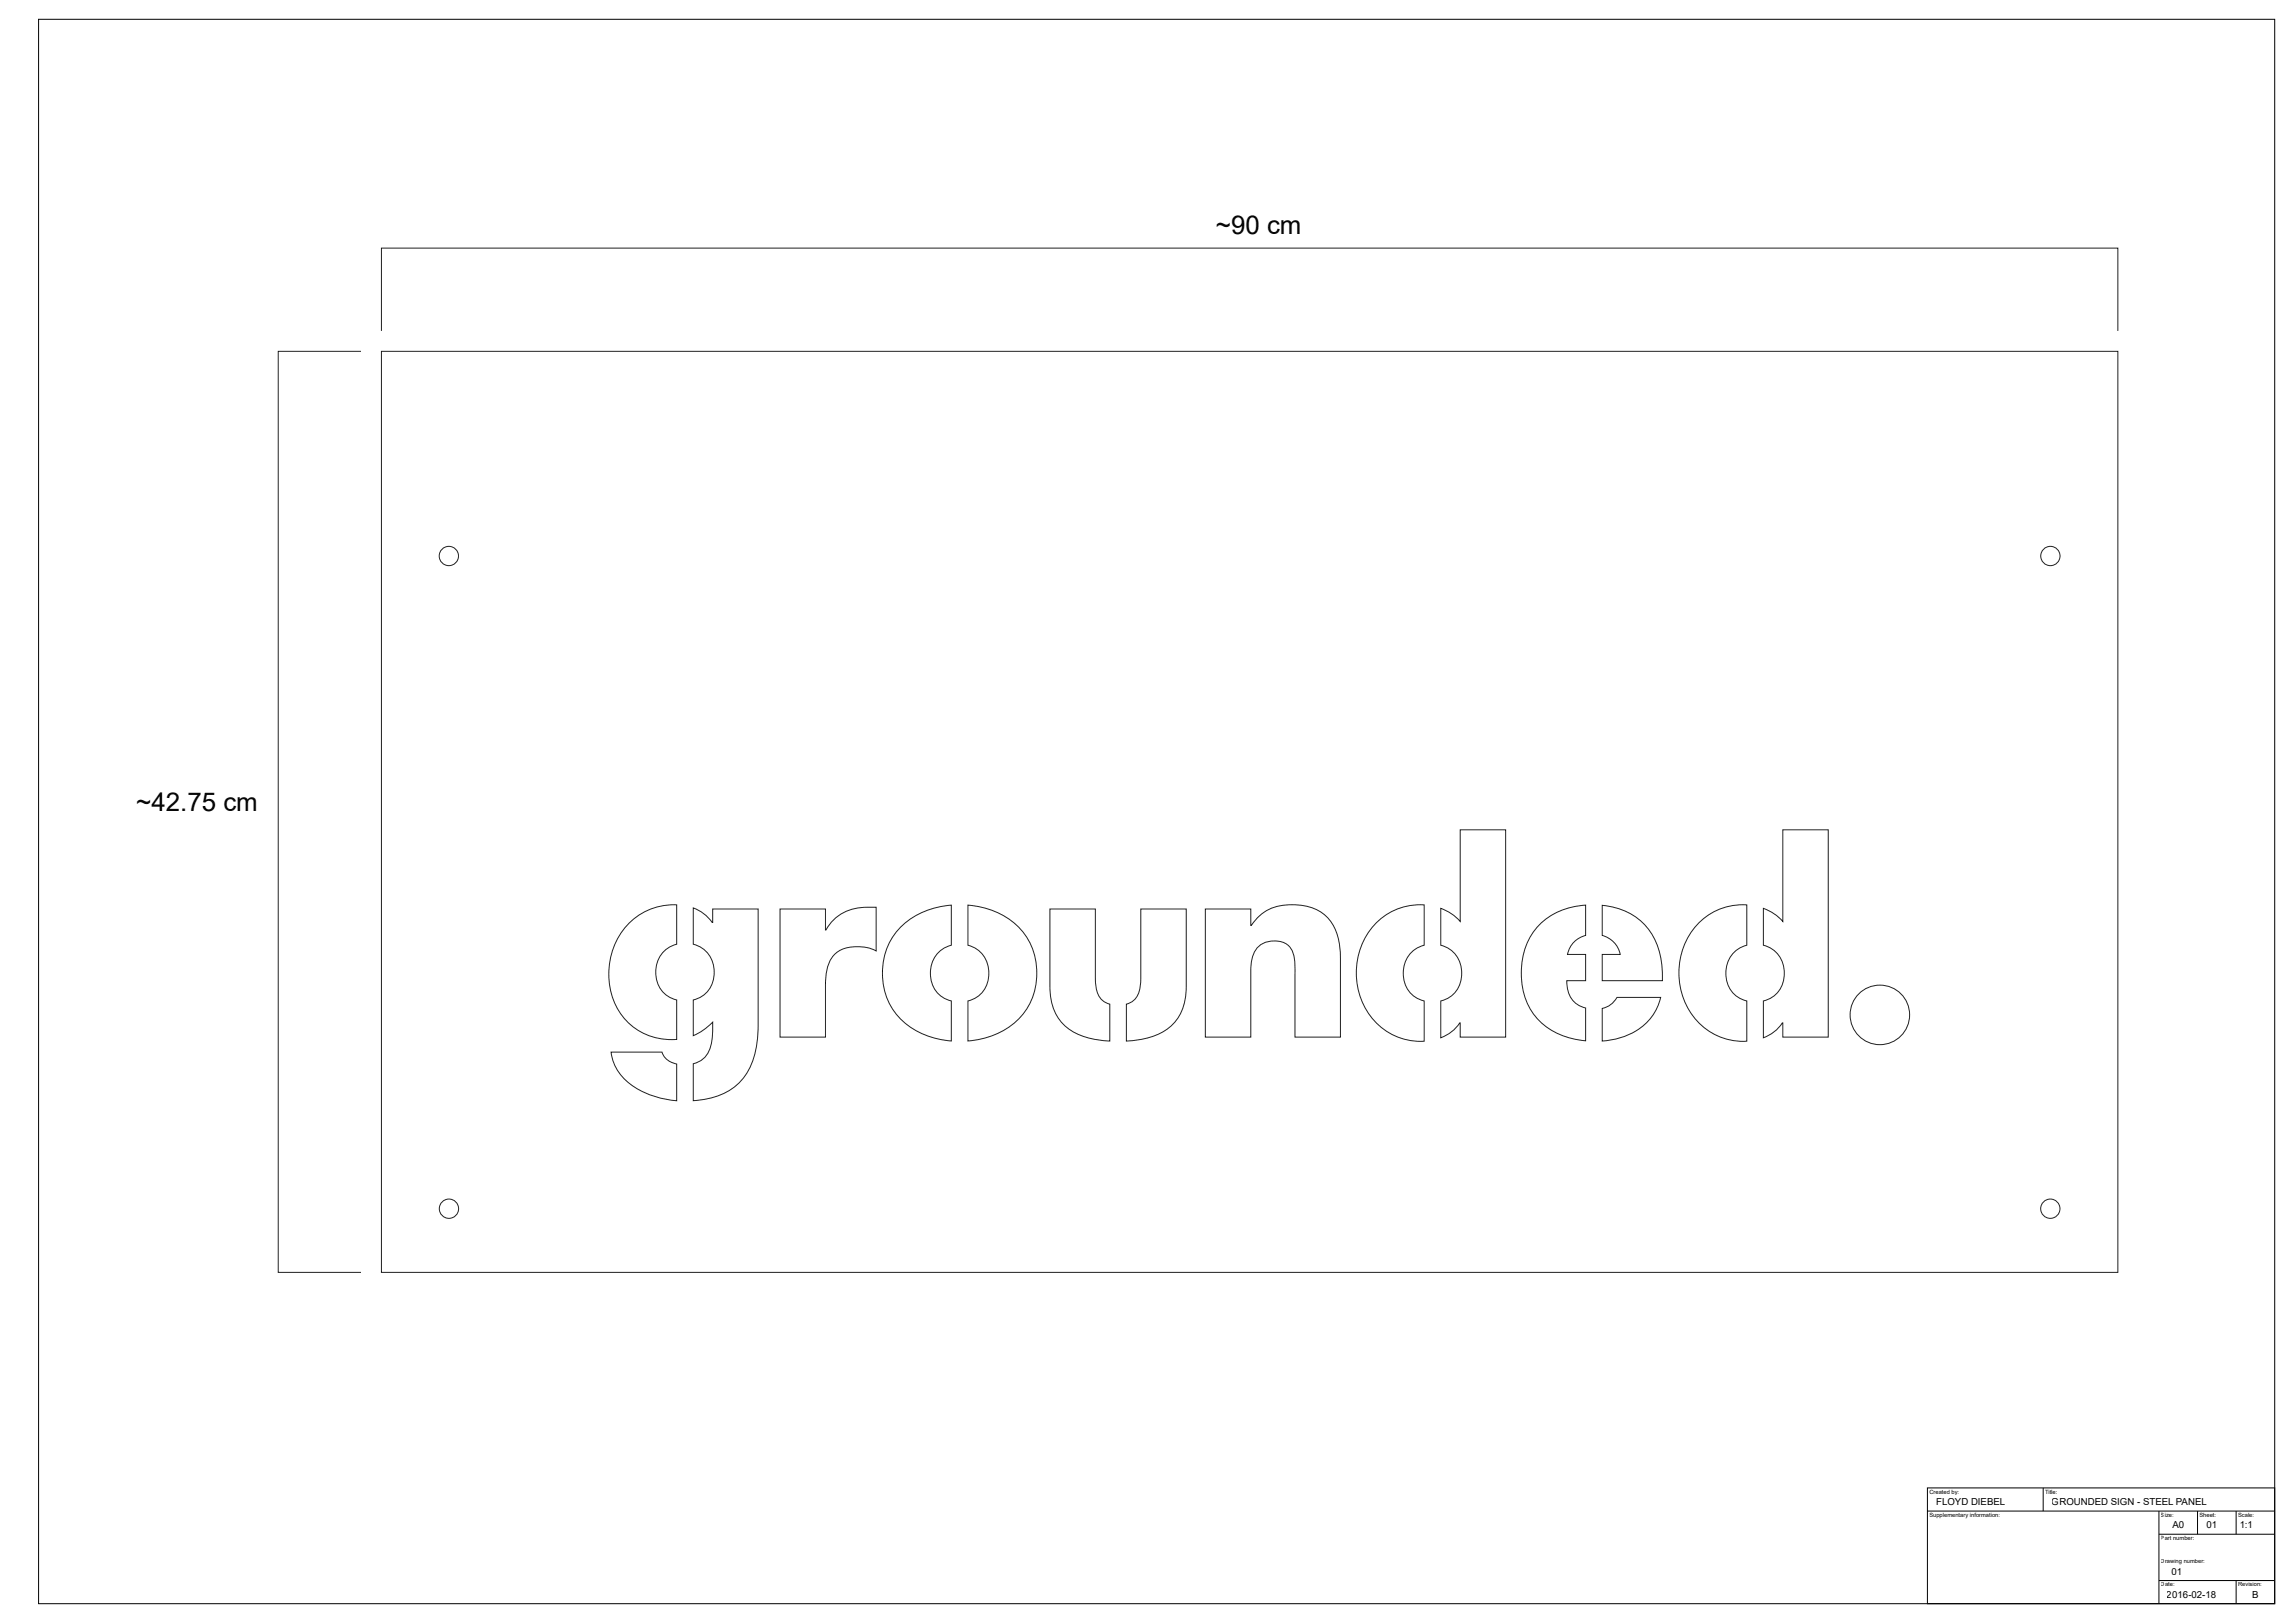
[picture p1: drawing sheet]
<svg xmlns="http://www.w3.org/2000/svg" width="1189mm" height="841mm" viewBox="0 0 1189 841" stroke-linecap="round" stroke-linejoin="round" font-family="sans-serif">
<defs><g id="words">
<g font-size="13.4">
<text x="630" y="122">~90 cm</text>
<text x="71" y="420">~42.75 cm</text>
</g>
<g font-size="5">
<text x="1004" y="780">FLOYD DIEBEL</text>
<text x="1064" y="780">GROUNDED SIGN - STEEL PANEL</text>
<text x="1126" y="792">A0</text>
<text x="1144" y="792">01</text>
<text x="1161" y="792">1:1</text>
<text x="1125" y="816">01</text>
<text x="1123" y="828">2016-02-18</text>
<text x="1167" y="828">B</text>
</g>
<g font-size="3">
<text x="1000" y="774">Created by:</text>
<text x="1060" y="774">Title:</text>
<text x="1000" y="786">Supplementary information:</text>
<text x="1120" y="786">Size:</text>
<text x="1140" y="786">Sheet:</text>
<text x="1160" y="786">Scale:</text>
<text x="1120" y="798">Part number:</text>
<text x="1120" y="810">Drawing number:</text>
<text x="1120" y="822">Date:</text>
<text x="1160" y="822">Revision:</text>
</g>
</g></defs>
<path d="M20 10h1159v821h-1159zM999 771h180v60h-180zM1059 771v12M999 783h180M1119 783v48M1119 795h60M1139 783v12M1159 783v12M1119 819h60M1159 819v12" fill="none" stroke="#000" stroke-width=".52"/>
<g fill="none" stroke="#231f20" stroke-width=".52">
<path d="M198 171v-42h900v42M187 182h-43v477h43M198 182h900v477h-900zM757 430h23v107h-23v-7l-4 4-6 4v-19a15 15 0 0 0 11-15 15 15 0 0 0-11-14v-19l6 3 4 3zM924 430h24v107h-24v-7l-4 4-6 4v-19a15 15 0 0 0 11-15 15 15 0 0 0-11-14v-19l6 3 4 3zM327 478a33 33 0 0 1 24-9v20a15 15 0 0 0-11 15 15 15 0 0 0 11 14v21a32 32 0 0 1-35-37 37 37 0 0 1 11-24zM359 470l6 4 4 4v-7h24v60a39 39 0 0 1-12 32 38 38 0 0 1-22 7v-19a14 14 0 0 0 10-15v-6l-5 4-5 3v-19a15 15 0 0 0 11-14 15 15 0 0 0-11-15zM404 471h24v11a24 24 0 0 1 22-12h4v23a21 21 0 0 0-21 1 21 21 0 0 0-5 17v26h-24zM502 469a36 36 0 0 1 35 33 35 35 0 0 1-31 37h-4v-20a15 15 0 0 0 11-15 15 15 0 0 0-11-14zM544 471h24v35a12 12 0 0 0 7 14v19a32 32 0 0 1-27-12l-3-6-1-7zM591 471h24v40a26 26 0 0 1-24 28h-7v-19a11 11 0 0 0 7-12zM625 471h23v9a25 25 0 0 1 27-11 22 22 0 0 1 20 23v45h-24v-34a14 14 0 0 0-5-14 12 12 0 0 0-18 11v37h-23z"/>
<path d="M714 478a32 32 0 0 1 24-9v21a15 15 0 0 0-11 14 15 15 0 0 0 11 15v21a34 34 0 0 1-35-41 36 36 0 0 1 11-21zM798 479a36 36 0 0 1 24-10v16a13 13 0 0 0-10 10h10v13h-10a13 13 0 0 0 10 14v17a34 34 0 0 1-33-40 33 33 0 0 1 9-20zM830 469a33 33 0 0 1 32 34v5h-32v-13h10a13 13 0 0 0-10-10zM881 478a32 32 0 0 1 24-9v21a15 15 0 0 0-10 14 15 15 0 0 0 10 15v21a34 34 0 0 1-35-41 36 36 0 0 1 11-21zM466 481a41 41 0 0 1 27-12v21a15 15 0 0 0-11 14 15 15 0 0 0 11 15v20a36 36 0 0 1-35-30 34 34 0 0 1 8-28zM830 523a11 11 0 0 0 8-6h23a31 31 0 0 1-31 22zM317 545h26l3 4 5 2v19a39 39 0 0 1-32-17z"/>
<circle cx="233" cy="288" r="5"/>
<circle cx="1063" cy="288" r="5"/>
<circle cx="974" cy="526" r="15"/>
<circle cx="233" cy="626" r="5"/>
<circle cx="1063" cy="626" r="5"/>
</g>
<use href="#words"/>
</svg>
